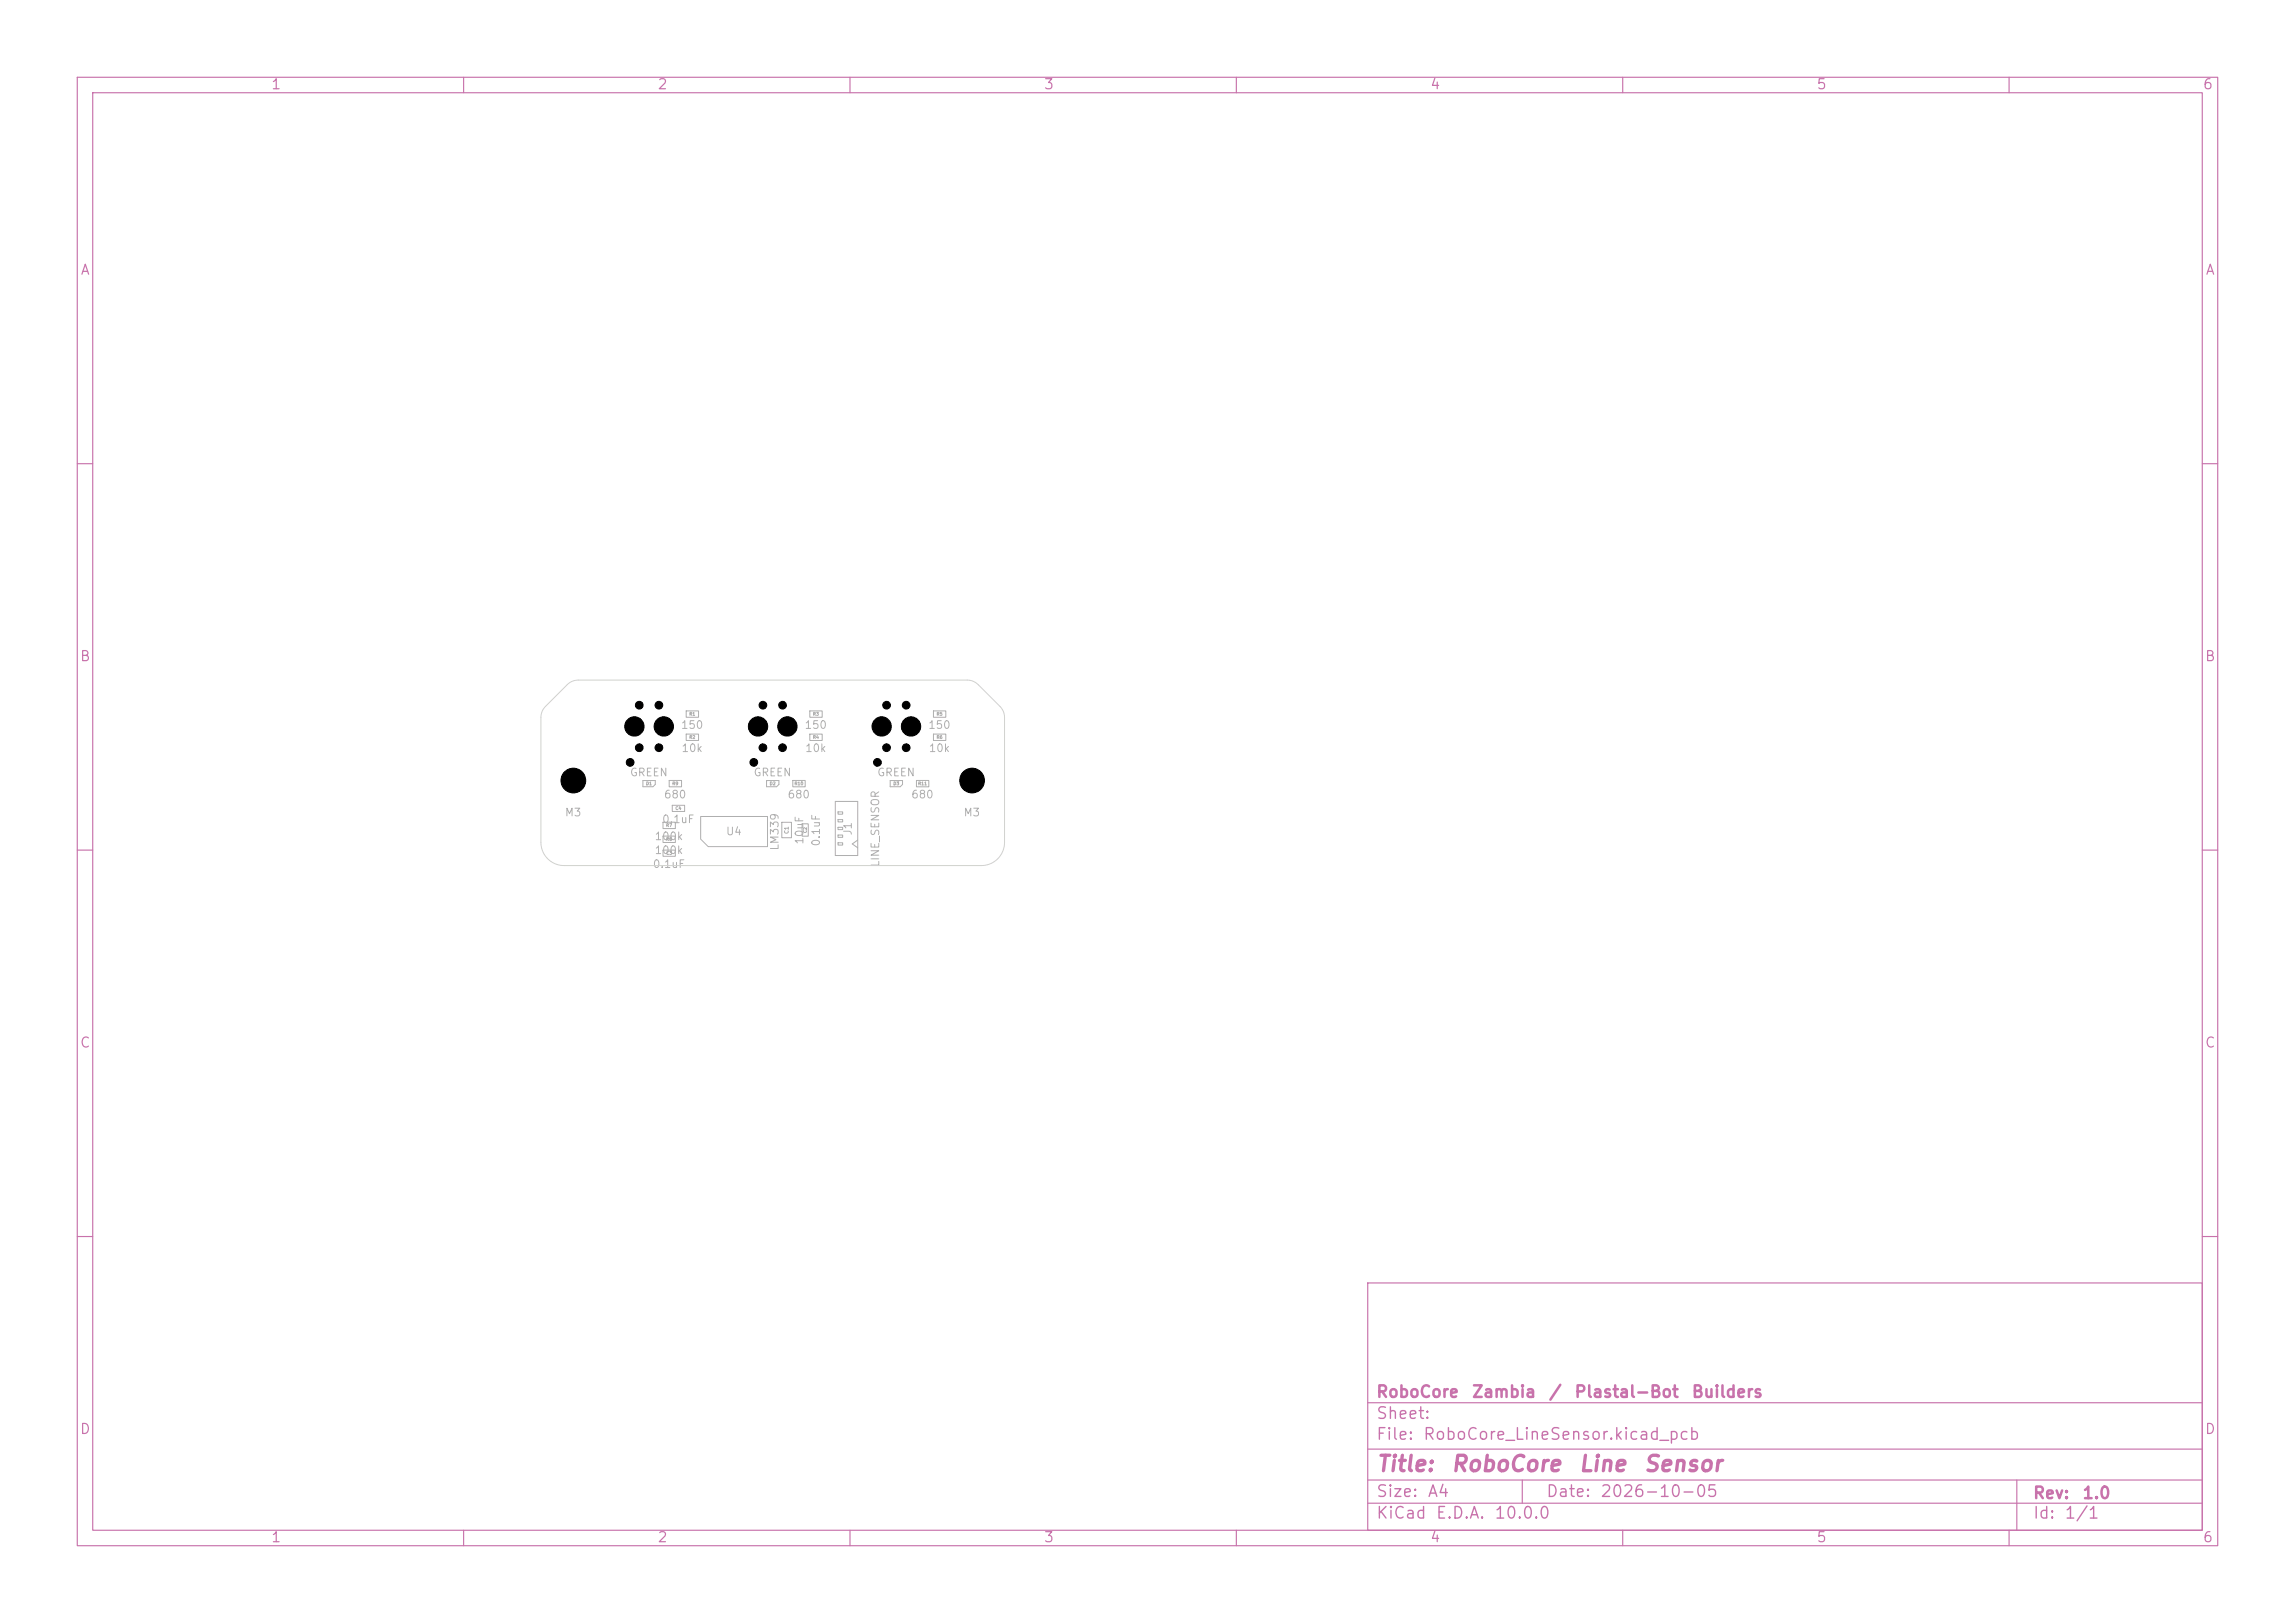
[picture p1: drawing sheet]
<svg xmlns="http://www.w3.org/2000/svg" width="297mm" height="210mm" viewBox="0 0 297 210" stroke-linecap="round" stroke-linejoin="round" font-family="sans-serif">
<defs><g id="words">
<g font-size="2" fill="#c872ab">
<text x="178" y="190.9">Title:</text>
<text x="187.7" y="190.9">RoboCore</text>
<text x="204.2" y="190.9">Line</text>
<text x="212.6" y="190.9">Sensor</text>
</g>
<g font-size="1.5" fill="#c872ab">
<text x="178" y="184">Sheet:</text>
<text x="178" y="181.2">RoboCore</text>
<text x="190.4" y="181.2">Zambia</text>
<text x="200.3" y="181.2">/</text>
<text x="203.7" y="181.2">Plastal-Bot</text>
<text x="218.8" y="181.2">Builders</text>
<text x="178" y="186.7">File:</text>
<text x="184.1" y="186.7">RoboCore_LineSensor.kicad_pcb</text>
<text x="178" y="196.9">KiCad</text>
<text x="178" y="194.1">Size:</text>
<text x="184.7" y="194.1">A4</text>
<text x="185.7" y="196.9">E.D.A.</text>
<text x="193.3" y="196.9">10.0.0</text>
<text x="200" y="194.1">Date:</text>
<text x="207" y="194.1">2026-10-05</text>
<text x="263" y="194.3">Rev:</text>
<text x="263" y="196.9">Id:</text>
<text x="267.1" y="196.9">1/1</text>
<text x="269.4" y="194.3">1.0</text>
</g>
<g font-size="1.3" fill="#c872ab">
<text x="35" y="11.9">1</text>
<text x="85" y="11.9">2</text>
<text x="135" y="11.9">3</text>
<text x="185" y="11.9">4</text>
<text x="235" y="11.9">5</text>
<text x="285" y="11.9">6</text>
<text x="10.3" y="35.9">A</text>
<text x="285.4" y="35.9">A</text>
<text x="10.3" y="85.9">B</text>
<text x="285.3" y="85.9">B</text>
<text x="10.3" y="135.9">C</text>
<text x="285.3" y="135.9">C</text>
<text x="10.3" y="185.9">D</text>
<text x="285.3" y="185.9">D</text>
<text x="35" y="199.9">1</text>
<text x="85" y="199.9">2</text>
<text x="135" y="199.9">3</text>
<text x="185" y="199.9">4</text>
<text x="235" y="199.9">5</text>
<text x="285" y="199.9">6</text>
</g>
<g font-size="1" fill="#afafaf">
<text x="88" y="94.6">150</text>
<text x="104" y="94.6">150</text>
<text x="120" y="94.6">150</text>
<text x="81.4" y="100.7">GREEN</text>
<text x="88.1" y="97.6">10k</text>
<text x="97.4" y="100.7">GREEN</text>
<text x="104.1" y="97.6">10k</text>
<text x="113.4" y="100.7">GREEN</text>
<text x="120.1" y="97.6">10k</text>
<text x="73" y="105.9">M3</text>
<text x="85.6" y="106.8">0.1uF</text>
<text x="85.8" y="103.6">680</text>
<text x="101.8" y="103.6">680</text>
<text x="117.8" y="103.6">680</text>
<text x="124.6" y="105.9">M3</text>
<text x="84.4" y="112.6">0.1uF</text>
<text x="84.6" y="110.8">100k</text>
<text x="84.6" y="109">100k</text>
<text x="93.9" y="108.3">U4</text>
<text x="101" y="110.1" transform="rotate(-90 101 110.1)">LM339</text>
<text x="104.2" y="109.4" transform="rotate(-90 104.2 109.4)">10uF</text>
<text x="106.4" y="109.6" transform="rotate(-90 106.4 109.6)">0.1uF</text>
<text x="110.5" y="108.2" transform="rotate(-90 110.5 108.2)">J1</text>
<text x="114" y="112.3" transform="rotate(-90 114 112.3)">LINE_SENSOR</text>
</g>
<text font-size=".5" fill="#afafaf" x="102.2" y="108" transform="rotate(-90 102.2 108)">C1</text>
<g font-size=".4" fill="#afafaf">
<text x="89.2" y="92.7">R1</text>
<text x="89.2" y="95.7">R2</text>
<text x="105.2" y="95.7">R4</text>
<text x="105.2" y="92.7">R3</text>
<text x="121.2" y="92.7">R5</text>
<text x="121.2" y="95.7">R6</text>
<text x="83.6" y="101.7">D1</text>
<text x="87" y="101.7">R9</text>
<text x="99.6" y="101.7">D2</text>
<text x="102.8" y="101.7">R10</text>
<text x="115.6" y="101.7">D3</text>
<text x="118.8" y="101.7">R11</text>
<text x="86.2" y="107.1">R7</text>
<text x="87.4" y="104.9">C4</text>
<text x="104.5" y="107.8" transform="rotate(-90 104.5 107.8)">C2</text>
<text x="86.2" y="108.9">R8</text>
<text x="86.2" y="110.7">C3</text>
</g>
</g></defs>
<g fill="none" stroke="#c872ab" stroke-width=".15">
<path d="M10 10h277v190h-277zM12 12h273v186h-273zM60 10v2M110 10v2M160 10v2M210 10v2M260 10v2M10 60h2M285 60h2M10 110h2M285 110h2M10 160h2"/>
<path d="M177 166h108v32h-108zM285 160h2M60 198v2M110 198v2M160 198v2M177 194.5h108M177 191.5h108M177 187.5h108M177 181.5h108M197 191.5v3M210 198v2M260 198v2"/>
<path d="M261 191.5v6.5"/>
</g>
<g fill="none" stroke="#afafaf" stroke-width=".13">
<path d="M88.8 92h1.6v.8h-1.6zM88.8 95h1.6v.8h-1.6zM104.8 95h1.6v.8h-1.6zM104.8 92h1.6v.8h-1.6zM120.8 92h1.6v.8h-1.6zM120.8 95h1.6v.8h-1.6zM83.2 101h1.6v.5l-.3 .3h-1.3zM85.8 108.2h1.6v.8h-1.6zM85.8 106.4h1.6v.8h-1.6zM85.8 110h1.6v.8h-1.6zM86.6 101h1.6v.8h-1.6zM87 104.2h1.6v.8h-1.6z"/>
<path d="M90.7 105.7h8.6v3.8h-7.6l-1-.9zM99.2 101h1.6v.5l-.3 .3h-1.3zM101.2 106.4h1.2v2h-1.2zM102.6 101h1.6v.8h-1.6zM103.8 106.6h.8v1.6h-.8zM108.1 103.7h2.9v7h-2.9zM108.5 105.1h.6v.3h-.6zM108.5 106.1h.6v.3h-.6zM108.5 107.1h.6v.3h-.6zM108.5 108.1h.6v.3h-.6zM108.5 109.1h.6v.3h-.6zM111 108.7l-.7 .5 .7 .5"/>
<path d="M115.2 101h1.6v.5l-.3 .3h-1.3zM118.6 101h1.6v.8h-1.6z"/>
</g>
<path d="M73.4 88.6a2 2 0 0 1 1.4-.6h50.4a2 2 0 0 1 1.4 .6l2.8 2.8a2 2 0 0 1 .6 1.4v16.2a3 3 0 0 1-3 3h-54a3 3 0 0 1-3-3v-16.2a2 2 0 0 1 .6-1.4z" fill="none" stroke="#d0d2cd" stroke-width=".13"/>
<g fill="#000" stroke="#000" stroke-width=".13">
<circle cx="81.5" cy="98.6" r=".5"/>
<circle cx="82.1" cy="94" r="1.25"/>
<circle cx="82.7" cy="91.2" r=".5"/>
<circle cx="82.7" cy="96.8" r=".5"/>
<circle cx="85.3" cy="91.2" r=".5"/>
<circle cx="85.3" cy="96.8" r=".5"/>
<circle cx="85.9" cy="94" r="1.25"/>
<circle cx="97.6" cy="98.6" r=".5"/>
<circle cx="98.1" cy="94" r="1.25"/>
<circle cx="98.7" cy="91.2" r=".5"/>
<circle cx="98.7" cy="96.8" r=".5"/>
<circle cx="101.3" cy="91.2" r=".5"/>
<circle cx="101.3" cy="96.8" r=".5"/>
<circle cx="101.9" cy="94" r="1.25"/>
<circle cx="113.6" cy="98.6" r=".5"/>
<circle cx="114.1" cy="94" r="1.25"/>
<circle cx="114.7" cy="91.2" r=".5"/>
<circle cx="114.7" cy="96.8" r=".5"/>
<circle cx="117.3" cy="91.2" r=".5"/>
<circle cx="117.3" cy="96.8" r=".5"/>
<circle cx="117.9" cy="94" r="1.25"/>
<circle cx="74.2" cy="101" r="1.6"/>
<circle cx="125.8" cy="101" r="1.6"/>
</g>
<use href="#words"/>
</svg>
